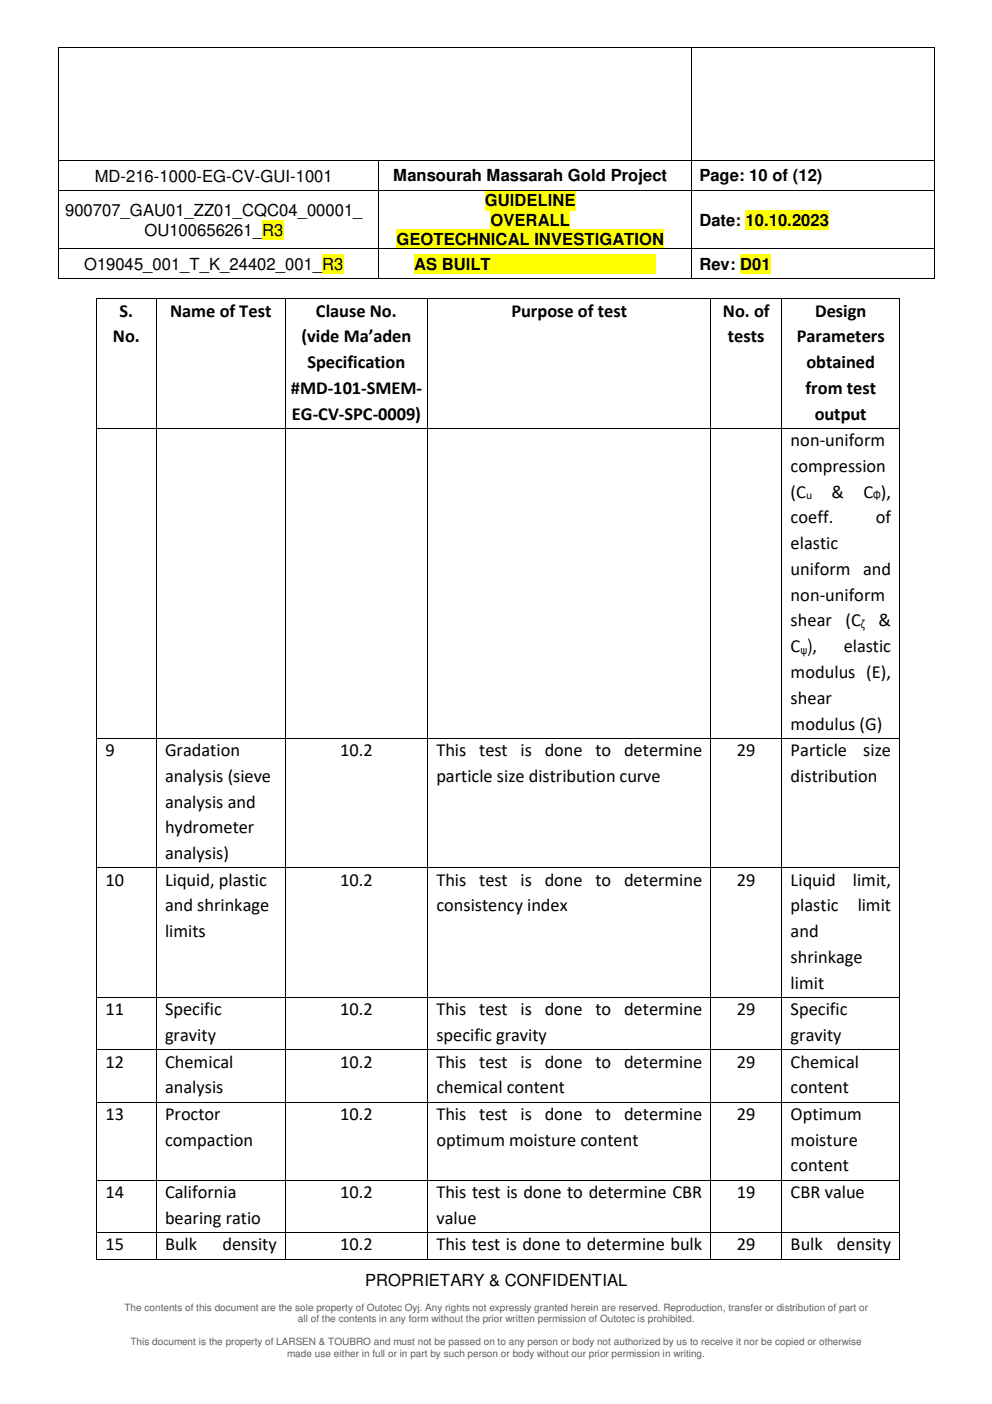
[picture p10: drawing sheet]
<svg xmlns="http://www.w3.org/2000/svg" width="210mm" height="297mm" viewBox="0 0 210 297" stroke-linecap="round" stroke-linejoin="round" font-family="sans-serif">
<defs><g id="words">
<g font-size="3.9">
<text x="25.3" y="67">S.</text>
<text x="36" y="67">Name of Test</text>
<text x="66.8" y="67">Clause No.</text>
<text x="108.2" y="67">Purpose of test</text>
<text x="153" y="67">No. of</text>
<text x="172.5" y="67">Design</text>
<text x="23.9" y="72.4">No.</text>
<text x="63.8" y="72.4">(vide Ma’aden</text>
<text x="65.1" y="77.9">Specification</text>
<text x="154" y="72.4">tests</text>
<text x="168.6" y="72.4">Parameters</text>
<text x="170.6" y="77.9">obtained</text>
<text x="61.6" y="83.4">#MD-101-SMEM-</text>
<text x="170.4" y="83.4">from test</text>
<text x="61.8" y="88.8">EG-CV-SPC-0009)</text>
<text x="172.4" y="88.8">output</text>
<text x="167.3" y="94.4">non-uniform</text>
<text x="167.3" y="99.9">compression</text>
<text x="167.3" y="105.3">(C</text>
<text x="175.9" y="105.3">&amp;</text>
<text x="182.7" y="105.3">C ),</text>
<text x="167.3" y="110.7">coeff.</text>
<text x="185.3" y="110.7">of</text>
<text x="167.3" y="116.2">elastic</text>
<text x="167.3" y="121.7">uniform and</text>
<text x="167.3" y="127.1">non-uniform</text>
<text x="167.3" y="132.5">shear</text>
<text x="178.9" y="132.5">(C</text>
<text x="185.9" y="132.5">&amp;</text>
<text x="167.3" y="138">C ),</text>
<text x="167.3" y="143.5">modulus (E),</text>
<text x="178.5" y="138">elastic</text>
<text x="167.3" y="148.9">shear</text>
<text x="167.3" y="154.3">modulus (G)</text>
<text x="22.3" y="160">9</text>
<text x="34.9" y="160">Gradation</text>
<text x="72" y="160">10.2</text>
<text x="92.3" y="160">This test is done to determine</text>
<text x="155.9" y="160">29</text>
<text x="167.3" y="160">Particle</text>
<text x="182.7" y="160">size</text>
<text x="34.9" y="165.4">analysis (sieve</text>
<text x="92.3" y="165.4">particle size distribution curve</text>
<text x="167.3" y="165.4">distribution</text>
<text x="34.9" y="170.9">analysis and</text>
<text x="34.9" y="176.3">hydrometer</text>
<text x="34.9" y="181.7">analysis)</text>
<text x="22.3" y="187.4">10</text>
<text x="34.9" y="187.4">Liquid, plastic</text>
<text x="72" y="187.4">10.2</text>
<text x="92.3" y="187.4">This test is done to determine</text>
<text x="155.9" y="187.4">29</text>
<text x="167.3" y="187.4">Liquid</text>
<text x="180.5" y="187.4">limit,</text>
<text x="34.9" y="192.8">and shrinkage</text>
<text x="92.3" y="192.8">consistency index</text>
<text x="167.3" y="192.8">plastic</text>
<text x="181.5" y="192.8">limit</text>
<text x="34.9" y="198.3">limits</text>
<text x="167.3" y="198.3">and</text>
<text x="167.3" y="203.7">shrinkage</text>
<text x="167.3" y="209.2">limit</text>
<text x="22.3" y="214.8">11</text>
<text x="34.9" y="214.8">Specific</text>
<text x="72" y="214.8">10.2</text>
<text x="92.3" y="214.8">This test is done to determine</text>
<text x="155.9" y="214.8">29</text>
<text x="167.3" y="214.8">Specific</text>
<text x="34.9" y="220.3">gravity</text>
<text x="92.3" y="220.3">specific gravity</text>
<text x="167.3" y="220.3">gravity</text>
<text x="22.3" y="225.8">12</text>
<text x="34.9" y="225.8">Chemical</text>
<text x="72" y="225.8">10.2</text>
<text x="92.3" y="225.8">This test is done to determine</text>
<text x="155.9" y="225.8">29</text>
<text x="167.3" y="225.8">Chemical</text>
<text x="34.9" y="231.3">analysis</text>
<text x="92.3" y="231.3">chemical content</text>
<text x="167.3" y="231.3">content</text>
<text x="22.3" y="236.9">13</text>
<text x="34.9" y="236.9">Proctor</text>
<text x="72" y="236.9">10.2</text>
<text x="92.3" y="236.9">This test is done to determine</text>
<text x="155.9" y="236.9">29</text>
<text x="167.3" y="236.9">Optimum</text>
<text x="34.9" y="242.4">compaction</text>
<text x="92.3" y="242.4">optimum moisture content</text>
<text x="167.3" y="242.4">moisture</text>
<text x="167.3" y="247.8">content</text>
<text x="22.3" y="253.4">14</text>
<text x="34.9" y="253.4">California</text>
<text x="72" y="253.4">10.2</text>
<text x="92.3" y="253.4">This test is done to determine CBR</text>
<text x="155.9" y="253.4">19</text>
<text x="167.3" y="253.4">CBR value</text>
<text x="34.9" y="258.9">bearing ratio</text>
<text x="92.3" y="258.9">value</text>
<text x="22.3" y="264.5">15</text>
<text x="34.9" y="264.5">Bulk</text>
<text x="47.1" y="264.5">density</text>
<text x="72" y="264.5">10.2</text>
<text x="92.3" y="264.5">This test is done to determine bulk</text>
<text x="155.9" y="264.5">29</text>
<text x="167.3" y="264.5">Bulk</text>
<text x="177" y="264.5">density</text>
</g>
<g font-size="3.5">
<text x="20.1" y="38.4">MD-216-1000-EG-CV-GUI-1001</text>
<text x="83.2" y="38.4">Mansourah Massarah Gold Project</text>
<text x="148" y="38.4">Page: 10 of (12)</text>
<text x="13.8" y="45.8">900707_GAU01_ZZ01_CQC04_00001_</text>
<text x="102.6" y="43.7">GUIDELINE</text>
<text x="103.8" y="47.8">OVERALL</text>
<text x="148" y="47.8">Date: 10.10.2023</text>
<text x="30.6" y="49.8">OU100656261_R3</text>
<text x="83.9" y="51.8">GEOTECHNICAL INVESTIGATION</text>
<text x="17.8" y="57.1">O19045_001_T_K_24402_001_R3</text>
<text x="87.6" y="57.1">AS BUILT</text>
<text x="148" y="57.1">Rev: D01</text>
<text x="77.3" y="272.1">PROPRIETARY &amp; CONFIDENTIAL</text>
</g>
<g font-size="2.5">
<text x="170.6" y="105.7">u</text>
<text x="184.8" y="105.7">Φ</text>
<text x="182.2" y="132.9">ζ</text>
<text x="169.4" y="138.3">ψ</text>
</g>
<g font-size="2.1" fill="#5b5c5e">
<text x="26.3" y="277.3">The contents of this document are the sole property of Outotec Oyj. Any rights not expressly granted herein are reserved. Reproduction, transfer or distribution of part or</text>
<text x="63" y="279.7">all of the contents in any form without the prior written permission of Outotec is prohibited.</text>
<text x="27.6" y="284.6">This document is the property of LARSEN &amp; TOUBRO and must not be passed on to any person or body not authorized by us to receive it nor be copied or otherwise</text>
<text x="60.8" y="287">made use either in full or in part by such person or body without our prior permission in writing.</text>
</g>
</g></defs>
<path d="M12.2 10h.2v.2h-.2zM146.2 10h.1v.2h-.1zM197.7 10h.1v.2h-.1zM12.2 24.2h.2v.2h-.2zM12.2 34h.2v.1h-.2zM80 34h.1v.1h-.1zM146.2 24.2h.1v.2h-.1zM146.2 34h.1v.1h-.1zM197.7 24.2h.1v.2h-.1zM197.7 34h.1v.1h-.1z" fill="#000"/>
<g fill="none" stroke="#000" stroke-width=".21">
<path d="M12.3 10.2v14M12.4 10.1h133.8M146.3 10.2v14M146.3 10.1h51.4M197.7 10.2v14M12.3 24.4v9.6M12.3 34.1v6.2M12.4 34h67.6M80.1 34.1v6.2M80.1 34h66.1M146.3 24.4v9.6M146.3 34.1v6.2"/>
<path d="M146.3 34h51.4M197.7 24.4v9.6M197.7 34.1v6.2"/>
</g>
<g fill="#ff0">
<path d="M55.5 46.5h4.5v4.1h-4.5z"/>
<path d="M102.6 40.4h19.2v4.1h-19.2z"/>
<path d="M103.8 44.5h16.8v4.1h-16.8z"/>
<path d="M83.9 48.6h56.6v4h-56.6z"/>
<path d="M157.8 44.5h17.7v4.1h-17.7z"/>
</g>
<path d="M12.2 40.3h.2v.1h-.2zM80 40.3h.1v.1h-.1zM146.2 40.3h.1v.1h-.1zM197.7 40.3h.1v.1h-.1z" fill="#000"/>
<path d="M12.3 40.4v12.2M12.4 40.3h67.6M80.1 40.4v12.2M80.1 40.3h66.1M146.3 40.4v12.2M146.3 40.3h51.4M197.7 40.4v12.2" fill="none" stroke="#000" stroke-width=".21"/>
<g fill="#ff0">
<path d="M68.2 53.8h4.5v4.1h-4.5z"/>
<path d="M87.6 53.8h51v4.1h-51z"/>
<path d="M156.6 53.8h6.5v4.1h-6.5z"/>
</g>
<g fill="#000">
<path d="M12.2 52.6h.2v.1h-.2zM12.2 58.9h.2v.2h-.2zM80 52.6h.1v.1h-.1zM80 58.9h.1v.2h-.1zM146.2 52.6h.1v.1h-.1zM146.2 58.9h.1v.2h-.1zM197.7 52.6h.1v.1h-.1zM197.7 58.9h.1v.2h-.1zM20.3 63.2h.2v.1h-.2zM32.9 63.2h.2v.1h-.2zM60.3 63.2h.2v.1h-.2zM90.3 63.2h.2v.1h-.2z"/>
<path d="M150.3 63.2h.2v.1h-.2zM165.4 63.2h.1v.1h-.1zM190.3 63.2h.2v.1h-.2zM20.3 90.6h.2v.1h-.2zM32.9 90.6h.2v.1h-.2zM60.3 90.6h.2v.1h-.2zM90.3 90.6h.2v.1h-.2zM150.3 90.6h.2v.1h-.2zM165.4 90.6h.1v.1h-.1zM190.3 90.6h.2v.1h-.2zM20.3 156.1h.2v.2h-.2zM32.9 156.1h.2v.2h-.2z"/>
<path d="M60.3 156.1h.2v.2h-.2zM90.3 156.1h.2v.2h-.2zM150.3 156.1h.2v.2h-.2zM165.4 156.1h.1v.2h-.1zM190.3 156.1h.2v.2h-.2zM20.3 183.5h.2v.2h-.2zM32.9 183.5h.2v.2h-.2zM60.3 183.5h.2v.2h-.2zM90.3 183.5h.2v.2h-.2zM150.3 183.5h.2v.2h-.2zM165.4 183.5h.1v.2h-.1zM190.3 183.5h.2v.2h-.2z"/>
<path d="M20.3 210.9h.2v.2h-.2zM32.9 210.9h.2v.2h-.2zM60.3 210.9h.2v.2h-.2zM90.3 210.9h.2v.2h-.2zM150.3 210.9h.2v.2h-.2zM165.4 210.9h.1v.2h-.1zM190.3 210.9h.2v.2h-.2zM20.3 222h.2v.2h-.2zM20.3 233.1h.2v.2h-.2zM32.9 222h.2v.2h-.2zM32.9 233.1h.2v.2h-.2zM60.3 222h.2v.2h-.2z"/>
<path d="M60.3 233.1h.2v.2h-.2zM90.3 222h.2v.2h-.2zM90.3 233.1h.2v.2h-.2zM150.3 222h.2v.2h-.2zM150.3 233.1h.2v.2h-.2zM165.4 222h.1v.2h-.1zM165.4 233.1h.1v.2h-.1zM190.3 222h.2v.2h-.2zM190.3 233.1h.2v.2h-.2zM20.3 249.6h.2v.2h-.2zM32.9 249.6h.2v.2h-.2zM60.3 249.6h.2v.2h-.2z"/>
<path d="M90.3 249.6h.2v.2h-.2zM150.3 249.6h.2v.2h-.2zM165.4 249.6h.1v.2h-.1zM190.3 249.6h.2v.2h-.2zM20.3 260.7h.2v.2h-.2zM20.3 266.3h.2v.2h-.2zM32.9 260.7h.2v.2h-.2zM32.9 266.3h.2v.2h-.2zM60.3 260.7h.2v.2h-.2zM60.3 266.3h.2v.2h-.2zM90.3 260.7h.2v.2h-.2zM90.3 266.3h.2v.2h-.2z"/>
<path d="M150.3 260.7h.2v.2h-.2zM150.3 266.3h.2v.2h-.2zM165.4 260.7h.1v.2h-.1zM165.4 266.3h.1v.2h-.1zM190.3 260.7h.2v.2h-.2zM190.3 266.3h.2v.2h-.2z"/>
</g>
<g fill="none" stroke="#000" stroke-width=".21">
<path d="M12.3 52.7v6.2M12.4 52.7h67.6M12.4 59h67.6M80.1 52.7v6.2M80.1 52.7h66.1M80.1 59h66.1M146.3 52.7v6.2M146.3 52.7h51.4M146.3 59h51.4M197.7 52.7v6.2M20.4 63.3v27.3M20.5 63.2h12.4"/>
<path d="M33 63.3v27.3M33.1 63.2h27.2M60.4 63.3v27.3M60.5 63.2h29.8M90.4 63.3v27.3M90.5 63.2h59.8M150.4 63.3v27.3M150.5 63.2h14.9M165.4 63.3v27.3M165.5 63.2h24.8M190.4 63.3v27.3M20.4 90.7v65.4"/>
<path d="M20.5 90.6h12.4M33 90.7v65.4M33.1 90.6h27.2M60.4 90.7v65.4M60.5 90.6h29.8M90.4 90.7v65.4M90.5 90.6h59.8M150.4 90.7v65.4M150.5 90.6h14.9M165.4 90.7v65.4M165.5 90.6h24.8M190.4 90.7v65.4"/>
<path d="M20.4 156.3v27.2M20.5 156.2h12.4M33 156.3v27.2M33.1 156.2h27.2M60.4 156.3v27.2M60.5 156.2h29.8M90.4 156.3v27.2M90.5 156.2h59.8M150.4 156.3v27.2M150.5 156.2h14.9M165.4 156.3v27.2M165.5 156.2h24.8"/>
<path d="M190.4 156.3v27.2M20.4 183.7v27.2M20.5 183.6h12.4M33 183.7v27.2M33.1 183.6h27.2M60.4 183.7v27.2M60.5 183.6h29.8M90.4 183.7v27.2M90.5 183.6h59.8M150.4 183.7v27.2M150.5 183.6h14.9M165.4 183.7v27.2"/>
<path d="M165.5 183.6h24.8M190.4 183.7v27.2M20.4 211.1v10.9M20.5 211h12.4M33 211.1v10.9M33.1 211h27.2M60.4 211.1v10.9M60.5 211h29.8M90.4 211.1v10.9M90.5 211h59.8M150.4 211.1v10.9M150.5 211h14.9"/>
<path d="M165.4 211.1v10.9M165.5 211h24.8M190.4 211.1v10.9M20.4 222.2v10.9M20.4 233.3v16.3M20.5 222.1h12.4M20.5 233.2h12.4M33 222.2v10.9M33 233.3v16.3M33.1 222.1h27.2M33.1 233.2h27.2M60.4 222.2v10.9"/>
<path d="M60.4 233.3v16.3M60.5 222.1h29.8M60.5 233.2h29.8M90.4 222.2v10.9M90.4 233.3v16.3M90.5 222.1h59.8M90.5 233.2h59.8M150.4 222.2v10.9M150.4 233.3v16.3M150.5 222.1h14.9M150.5 233.2h14.9M165.4 222.2v10.9"/>
<path d="M165.4 233.3v16.3M165.5 222.1h24.8M165.5 233.2h24.8M190.4 222.2v10.9M190.4 233.3v16.3M20.4 249.8v10.9M20.5 249.7h12.4M33 249.8v10.9M33.1 249.7h27.2M60.4 249.8v10.9M60.5 249.7h29.8M90.4 249.8v10.9"/>
<path d="M90.5 249.7h59.8M150.4 249.8v10.9M150.5 249.7h14.9M165.4 249.8v10.9M165.5 249.7h24.8M190.4 249.8v10.9M20.4 260.9v5.4M20.5 260.8h12.4M20.5 266.4h12.4M33 260.9v5.4M33.1 260.8h27.2M33.1 266.4h27.2"/>
<path d="M60.4 260.9v5.4M60.5 260.8h29.8M60.5 266.4h29.8M90.4 260.9v5.4M90.5 260.8h59.8M90.5 266.4h59.8M150.4 260.9v5.4M150.5 260.8h14.9M150.5 266.4h14.9M165.4 260.9v5.4M165.5 260.8h24.8M165.5 266.4h24.8"/>
<path d="M190.4 260.9v5.4"/>
</g>
<use href="#words"/>
</svg>
